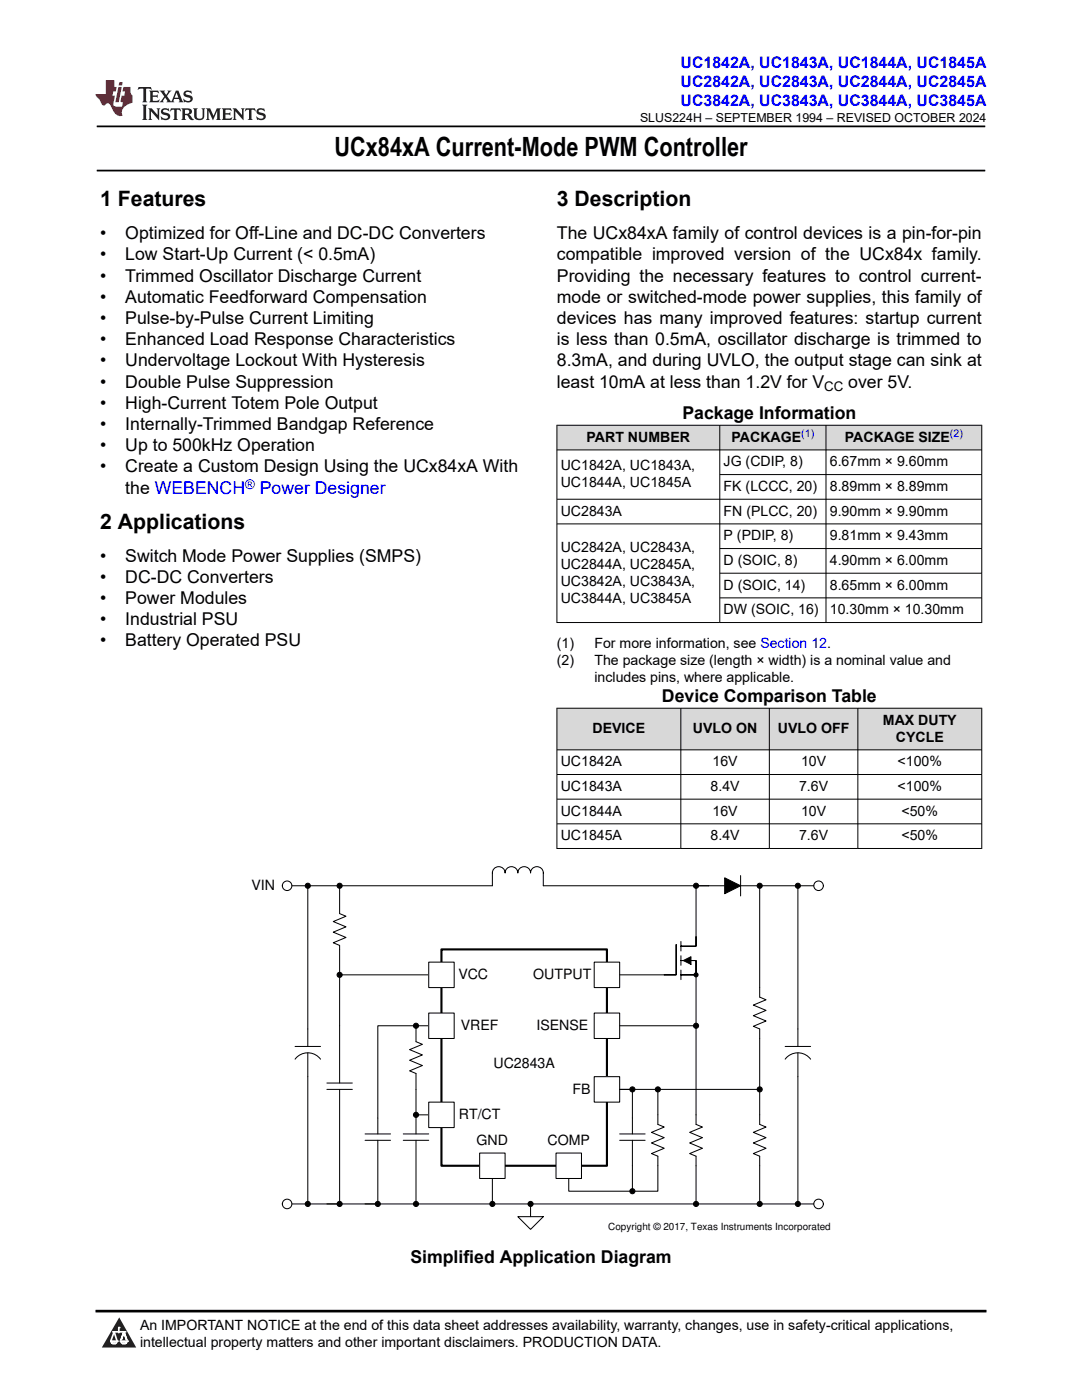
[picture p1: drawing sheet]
<svg xmlns="http://www.w3.org/2000/svg" width="216mm" height="279mm" viewBox="0 0 216 279" stroke-linecap="round" stroke-linejoin="round" font-family="sans-serif">
<defs><g id="words">
<text font-size="5.3" x="66.7" y="31.2">UCx84xA Current-Mode PWM Controller</text>
<g font-size="4.2">
<text x="20" y="41.2">1 Features</text>
<text x="111.1" y="41.2">3 Description</text>
<text x="20" y="105.5">2 Applications</text>
</g>
<g font-size="3.5">
<text x="20" y="47.7">•</text>
<text x="25" y="47.7">Optimized for Off-Line and DC-DC Converters</text>
<text x="111.1" y="47.7">The UCx84xA family of control devices is a pin-for-pin</text>
<text x="20" y="52">•</text>
<text x="25" y="52">Low Start-Up Current (&lt; 0.5mA)</text>
<text x="111.1" y="52">compatible improved version of the UCx84x family.</text>
<text x="20" y="56.2">•</text>
<text x="25" y="56.2">Trimmed Oscillator Discharge Current</text>
<text x="111.1" y="56.2">Providing the necessary features to control current-</text>
<text x="20" y="60.4">•</text>
<text x="20" y="64.7">•</text>
<text x="25" y="60.4">Automatic Feedforward Compensation</text>
<text x="25" y="64.7">Pulse-by-Pulse Current Limiting</text>
<text x="111.1" y="64.7">devices has many improved features: startup current</text>
<text x="111.1" y="60.4">mode or switched-mode power supplies, this family of</text>
<text x="20" y="68.9">•</text>
<text x="25" y="68.9">Enhanced Load Response Characteristics</text>
<text x="111.1" y="68.9">is less than 0.5mA, oscillator discharge is trimmed to</text>
<text x="20" y="73.1">•</text>
<text x="20" y="77.4">•</text>
<text x="25" y="73.1">Undervoltage Lockout With Hysteresis</text>
<text x="25" y="77.4">Double Pulse Suppression</text>
<text x="111.1" y="77.4">least 10mA at less than 1.2V for V</text>
<text x="111.1" y="73.1">8.3mA, and during UVLO, the output stage can sink at</text>
<text x="169.3" y="77.4">over 5V.</text>
<text x="20" y="81.6">•</text>
<text x="25" y="81.6">High-Current Totem Pole Output</text>
<text x="136.2" y="83.7">Package Information</text>
<text x="20" y="85.8">•</text>
<text x="25" y="85.8">Internally-Trimmed Bandgap Reference</text>
<text x="20" y="90.1">•</text>
<text x="20" y="94.3">•</text>
<text x="25" y="90.1">Up to 500kHz Operation</text>
<text x="25" y="94.3">Create a Custom Design Using the UCx84xA With</text>
<text x="25" y="98.5">the WEBENCH</text>
<text x="20" y="112.1">•</text>
<text x="25" y="112.1">Switch Mode Power Supplies (SMPS)</text>
<text x="20" y="116.3">•</text>
<text x="25" y="116.3">DC-DC Converters</text>
<text x="20" y="120.5">•</text>
<text x="20" y="124.8">•</text>
<text x="25" y="120.5">Power Modules</text>
<text x="25" y="124.8">Industrial PSU</text>
<text x="20" y="129">•</text>
<text x="25" y="129">Battery Operated PSU</text>
<text x="132.1" y="140.2">Device Comparison Table</text>
<text x="81.9" y="252">Simplified Application Diagram</text>
</g>
<text font-size="3.5" fill="#00f" x="51.8" y="98.5">Power Designer</text>
<g font-size="3.2" fill="#00f">
<text x="135.8" y="13.5">UC1842A, UC1843A, UC1844A, UC1845A</text>
<text x="135.8" y="17.3">UC2842A, UC2843A, UC2844A, UC2845A</text>
<text x="135.8" y="21.1">UC3842A, UC3843A, UC3844A, UC3845A</text>
</g>
<g font-size="2.8">
<text x="117.1" y="88.1">PART NUMBER</text>
<text x="146" y="88.1">PACKAGE</text>
<text x="168.6" y="88.1">PACKAGE SIZE</text>
<text x="111.9" y="93.8">UC1842A, UC1843A,</text>
<text x="144.4" y="93.1">JG (CDIP, 8)</text>
<text x="165.6" y="93.1">6.67mm × 9.60mm</text>
<text x="111.9" y="97.2">UC1844A, UC1845A</text>
<text x="144.4" y="98">FK (LCCC, 20)</text>
<text x="165.6" y="98">8.89mm × 8.89mm</text>
<text x="111.9" y="102.9">UC2843A</text>
<text x="144.4" y="102.9">FN (PLCC, 20)</text>
<text x="144.4" y="107.8">P (PDIP, 8)</text>
<text x="165.6" y="102.9">9.90mm × 9.90mm</text>
<text x="165.6" y="107.8">9.81mm × 9.43mm</text>
<text x="111.9" y="110.1">UC2842A, UC2843A,</text>
<text x="111.9" y="113.5">UC2844A, UC2845A,</text>
<text x="144.4" y="112.7">D (SOIC, 8)</text>
<text x="165.6" y="112.7">4.90mm × 6.00mm</text>
<text x="111.9" y="116.9">UC3842A, UC3843A,</text>
<text x="144.4" y="117.7">D (SOIC, 14)</text>
<text x="165.6" y="117.7">8.65mm × 6.00mm</text>
<text x="111.9" y="120.3">UC3844A, UC3845A</text>
<text x="144.4" y="122.6">DW (SOIC, 16)</text>
<text x="165.6" y="122.6">10.30mm × 10.30mm</text>
<text x="111.1" y="129.4">(1)</text>
<text x="118.6" y="129.4">For more information, see Section 12.</text>
<text x="111.1" y="132.8">(2)</text>
<text x="118.6" y="132.8">The package size (length × width) is a nominal value and</text>
<text x="118.6" y="136.2">includes pins, where applicable.</text>
<text x="118.2" y="146.3">DEVICE</text>
<text x="138.3" y="146.3">UVLO ON</text>
<text x="155.2" y="146.3">UVLO OFF</text>
<text x="176.2" y="144.6">MAX DUTY</text>
<text x="178.8" y="148">CYCLE</text>
<text x="111.9" y="152.9">UC1842A</text>
<text x="142.2" y="152.9">16V</text>
<text x="159.8" y="152.9">10V</text>
<text x="179.1" y="152.9">&lt;100%</text>
<text x="111.9" y="157.8">UC1843A</text>
<text x="141.8" y="157.8">8.4V</text>
<text x="159.4" y="157.8">7.6V</text>
<text x="179.1" y="157.8">&lt;100%</text>
<text x="111.9" y="162.8">UC1844A</text>
<text x="111.9" y="167.7">UC1845A</text>
<text x="141.8" y="167.7">8.4V</text>
<text x="142.2" y="162.8">16V</text>
<text x="159.4" y="167.7">7.6V</text>
<text x="159.8" y="162.8">10V</text>
<text x="179.9" y="162.8">&lt;50%</text>
<text x="179.9" y="167.7">&lt;50%</text>
<text x="50.2" y="177.6">VIN</text>
<text x="91.5" y="195.4">VCC</text>
<text x="106.4" y="195.4">OUTPUT</text>
<text x="91.9" y="205.6">VREF</text>
<text x="107" y="205.6">ISENSE</text>
<text x="98.5" y="213.2">UC2843A</text>
<text x="114.2" y="218.3">FB</text>
<text x="91.6" y="223.3">RT/CT</text>
<text x="95.1" y="228.4">GND</text>
<text x="109.3" y="228.4">COMP</text>
<text x="27.9" y="265.5">An IMPORTANT NOTICE at the end of this data sheet addresses availability, warranty, changes, use in safety-critical applications,</text>
<text x="27.9" y="268.9">intellectual property matters and other important disclaimers. PRODUCTION DATA.</text>
</g>
<text font-size="2.6" x="164.5" y="78.1">CC</text>
<text font-size="2.6" fill="#00f" x="48.9" y="97.7">®</text>
<text font-size="2.5" x="127.7" y="24.3">SLUS224H – SEPTEMBER 1994 – REVISED OCTOBER 2024</text>
<g font-size="2.1" fill="#00f">
<text x="159.9" y="87.2">(1)</text>
<text x="189.5" y="87.2">(2)</text>
</g>
<text font-size="2" x="121.4" y="245.6">Copyright © 2017, Texas Instruments Incorporated</text>
</g></defs>
<path d="M19.3 25.2h177.3M19.3 34h177.3" fill="none" stroke="#000" stroke-width=".35"/>
<g fill="#d8d8d8">
<path d="M111.1 84.9h84.8v4.9h-84.8z" fill-rule="evenodd"/>
<path d="M111.2 84.9h32.4v4.8h-32.4z" fill-rule="evenodd"/>
<path d="M143.7 84.9h21.1v4.8h-21.1z" fill-rule="evenodd"/>
<path d="M164.9 84.9h30.9v4.8h-30.9z" fill-rule="evenodd"/>
</g>
<g fill="none" stroke="#000" stroke-width=".2">
<path d="M111.1 84.9h84.9M111.1 89.8h84.9M111.1 99.6h84.9M111.1 84.8v39.5M143.6 84.8v39.5M143.6 94.7h52.4M164.8 84.8v39.5M195.9 84.8v39.5M111.1 104.6h84.9M143.6 109.5h52.4M143.6 114.4h52.4M143.6 119.3h52.4"/>
<path d="M111.1 124.2h84.9"/>
</g>
<g fill="#d8d8d8">
<path d="M111.1 141.3h84.8v8.3h-84.8z" fill-rule="evenodd"/>
<path d="M111.2 141.4h24.6v8.2h-24.6z" fill-rule="evenodd"/>
<path d="M135.9 141.4h17.6v8.2h-17.6z" fill-rule="evenodd"/>
<path d="M153.6 141.4h17.5v8.2h-17.5z" fill-rule="evenodd"/>
<path d="M171.2 141.4h24.6v8.2h-24.6z" fill-rule="evenodd"/>
</g>
<g fill="none" stroke="#000" stroke-width=".2">
<path d="M111.1 141.3h84.9M111.1 149.6h84.9M111.1 154.6h84.9M111.1 159.5h84.9M111.1 141.3v28.1M135.9 141.3v28.1M153.5 141.3v28.1M171.2 141.3v28.1M195.9 141.3v28.1M67.8 176.8v5.5l1.2 .6-2.5 1 2.5 1.1-2.5 1 2.5 1.1-2.5 1 1.3 .6v.8M111.1 164.4h84.9M111.1 169.3h84.9"/>
<path d="M58.9 211.4a3.2 3.2 0 0 1 5.1 0M58.9 208.8h5.1M61.4 205.3v3.5M61.4 210.1v4.8M65.2 217.4h5.1M65.2 216.1h5.1M67.8 204.7v11.4M67.8 217.4v22.9M83 204.7v3.2l1.3 .5-2.6 1.1 2.6 1-2.6 1.1 2.6 1.1-2.6 1 1.3 .5v3.2M72.8 227.6h5.1M72.8 226.3h5.1M75.4 223.1v3.2"/>
<path d="M75.4 227.6v12.7M80.5 227.6h5M80.5 226.3h5M83 222.5v3.8M83 227.6v12.7"/>
<circle cx="67.8" cy="194.6" r=".51"/>
</g>
<path d="M88.1 189.5h33v43.2h-33z" fill="none" stroke="#000" stroke-width=".42"/>
<circle cx="67.8" cy="194.6" r=".51" fill="#000"/>
<path d="M95.7 230.1h5.1v5.1h-5.1z" fill-rule="evenodd" fill="#fff"/>
<path d="M95.7 230.1h5.1v5.1h-5.1z" fill="none" stroke="#000" stroke-width=".2"/>
<path d="M110.9 230.1h5.1v5.1h-5.1z" fill-rule="evenodd" fill="#fff"/>
<path d="M110.9 230.1h5.1v5.1h-5.1z" fill="none" stroke="#000" stroke-width=".2"/>
<path d="M118.6 192h5v5.1h-5z" fill-rule="evenodd" fill="#fff"/>
<path d="M118.6 192h5v5.1h-5z" fill="none" stroke="#000" stroke-width=".2"/>
<path d="M118.6 202.2h5v5.1h-5z" fill-rule="evenodd" fill="#fff"/>
<path d="M118.6 202.2h5v5.1h-5z" fill="none" stroke="#000" stroke-width=".2"/>
<path d="M118.6 214.9h5v5.1h-5z" fill-rule="evenodd" fill="#fff"/>
<path d="M67.8 176.8h30.4v-2.6a1.27 1.27 0 0 1 1.3-1.2 1.27 1.27 0 0 1 1.3 1.2 1.27 1.27 0 0 1 1.3-1.2 1.27 1.27 0 0 1 1.2 1.2 1.27 1.27 0 0 1 1.3-1.2 1.27 1.27 0 0 1 1.3 1.2 1.27 1.27 0 0 1 1.2-1.2 1.27 1.27 0 0 1 1.3 1.2v2.6M67.8 189.5v5.1h17.7M67.8 194.6v10.1M118.6 214.9h5v5.1h-5z" fill="none" stroke="#000" stroke-width=".2"/>
<circle cx="57.3" cy="176.8" r=".95" fill="#fff"/>
<g fill="none" stroke="#000" stroke-width=".2">
<path d="M58.2 176.8h9.6M61.4 176.8v28.5M61.4 214.9v25.4h6.4M83 217.4v5.1h2.5M85.5 204.7h-10.1v18.4M65.2 240.3h17.8"/>
<circle cx="57.3" cy="176.8" r=".95"/>
<circle cx="61.4" cy="176.8" r=".51"/>
<circle cx="67.8" cy="176.8" r=".51"/>
<circle cx="83" cy="204.7" r=".51"/>
<circle cx="83" cy="222.5" r=".51"/>
<circle cx="67.8" cy="240.3" r=".51"/>
<circle cx="75.4" cy="240.3" r=".51"/>
<circle cx="83" cy="240.3" r=".51"/>
</g>
<g fill="#000">
<circle cx="61.4" cy="176.8" r=".51"/>
<circle cx="67.8" cy="176.8" r=".51"/>
<circle cx="83" cy="204.7" r=".51"/>
<circle cx="83" cy="222.5" r=".51"/>
<circle cx="67.8" cy="240.3" r=".51"/>
<circle cx="75.4" cy="240.3" r=".51"/>
<circle cx="83" cy="240.3" r=".51"/>
</g>
<path d="M85.5 192h5.1v5.1h-5.1z" fill-rule="evenodd" fill="#fff"/>
<path d="M85.5 192h5.1v5.1h-5.1z" fill="none" stroke="#000" stroke-width=".2"/>
<path d="M85.5 202.2h5.1v5.1h-5.1z" fill-rule="evenodd" fill="#fff"/>
<path d="M85.5 202.2h5.1v5.1h-5.1z" fill="none" stroke="#000" stroke-width=".2"/>
<path d="M85.5 220h5.1v5h-5.1z" fill-rule="evenodd" fill="#fff"/>
<g fill="none" stroke="#000" stroke-width=".2">
<path d="M108.4 176.8h43.2v22.2l1.3 .5-2.6 1.1 2.6 1-2.6 1.1 2.6 1.1-2.6 1 1.3 .5v19.1l1.3 .5-2.6 1.1 2.6 1-2.6 1.1 2.6 1.1-2.6 1 1.3 .5v9.6h-12.7M141.4 176.8h-2.5v12h-3M144.6 175.2l3.2 1.6-3.2 1.6zM147.8 174.7v4.1M134.9 188.5v6.1h-11.3M135.9 191.7h3v2.9h-3M135.9 187.9v1.9M135.9 190.7v1.9M135.9 193.6v1.9M136.3 191.7l1.6-.8v1.6zM138.9 194.6v29.8l1.3 .5-2.6 1.1 2.6 1-2.6 1.1 2.6 1.1-2.6 1 1.3 .5v9.6h-40.7M85.5 220h5.1v5h-5.1z"/>
<path d="M123.6 204.7h15.3M131.3 217.4h20.3M156.7 211.4a3.2 3.2 0 0 1 5 0M156.7 208.8h5M159.2 205.3v3.5M159.2 210.1v4.8M98.2 235.2v5.1h-15.2M123.6 227.6h5.1M123.6 226.3h5.1M126.2 226.3v-8.9h-2.6h7.7v7l1.2 .5-2.5 1.1 2.5 1-2.5 1.1 2.5 1.1-2.5 1 1.3 .5v7h-5.1M126.2 227.6v10.1h-12.7v-2.5M103.3 242.8h5.1l-2.5 2.6z"/>
<path d="M105.9 240.3v2.5"/>
<circle cx="138.9" cy="176.8" r=".51"/>
<circle cx="151.6" cy="176.8" r=".51"/>
<circle cx="126.2" cy="217.4" r=".51"/>
<circle cx="131.3" cy="217.4" r=".51"/>
<circle cx="138.9" cy="204.7" r=".51"/>
<circle cx="151.6" cy="217.4" r=".51"/>
<circle cx="126.2" cy="237.7" r=".51"/>
<circle cx="98.2" cy="240.3" r=".51"/>
<circle cx="105.9" cy="240.3" r=".51"/>
<circle cx="138.9" cy="240.3" r=".51"/>
</g>
<g fill="#000">
<path d="M136.3 191.7l1.6-.8v1.6z"/>
<path d="M144.6 175.2l3.2 1.6-3.2 1.6z" fill-rule="evenodd"/>
<circle cx="138.9" cy="176.8" r=".51"/>
<circle cx="151.6" cy="176.8" r=".51"/>
<circle cx="138.9" cy="194.6" r=".51"/>
<circle cx="126.2" cy="217.4" r=".51"/>
<circle cx="131.3" cy="217.4" r=".51"/>
<circle cx="138.9" cy="204.7" r=".51"/>
<circle cx="151.6" cy="217.4" r=".51"/>
<circle cx="126.2" cy="237.7" r=".51"/>
<circle cx="98.2" cy="240.3" r=".51"/>
<circle cx="105.9" cy="240.3" r=".51"/>
<circle cx="138.9" cy="240.3" r=".51"/>
</g>
<circle cx="163.3" cy="176.8" r=".95" fill="#fff"/>
<g fill="none" stroke="#000" stroke-width=".2">
<path d="M151.6 176.8h10.8M159.2 176.8v28.5M159.2 214.9v25.4h-7.6"/>
<circle cx="163.3" cy="176.8" r=".95"/>
<circle cx="151.6" cy="240.3" r=".51"/>
</g>
<circle cx="151.6" cy="240.3" r=".51" fill="#000"/>
<circle cx="163.3" cy="240.3" r=".95" fill="#fff"/>
<g fill="none" stroke="#000" stroke-width=".2">
<path d="M159.2 240.3h3.2"/>
<circle cx="159.2" cy="176.8" r=".51"/>
<circle cx="159.2" cy="240.3" r=".51"/>
<circle cx="163.3" cy="240.3" r=".95"/>
</g>
<g fill="#000">
<circle cx="159.2" cy="176.8" r=".51"/>
<circle cx="159.2" cy="240.3" r=".51"/>
</g>
<circle cx="57.3" cy="240.3" r=".95" fill="#fff"/>
<g fill="none" stroke="#000" stroke-width=".2">
<path d="M58.2 240.3h3.2"/>
<circle cx="57.3" cy="240.3" r=".95"/>
<circle cx="61.4" cy="240.3" r=".51"/>
</g>
<circle cx="61.4" cy="240.3" r=".51" fill="#000"/>
<path d="M0 0h215.9v23.8h-215.9z" fill-rule="evenodd" fill="#fff"/>
<path d="M27.7 17.4l-.2 .6 .5-.3h.6v.2v2.1l-.2 .4h1l-.2-.4v-2.1v-.2h.5l.5 .3-.1-.6zM29.8 18.1l.2 .4v1.5l-.2 .4h1.9l.1-.6a1.08 1.08 0 0 1-1.3 .2v-.7h.6l.4 .2v-.6l-.4 .2h-.6v-.6l.2-.1a1 1 0 0 1 1 .2l-.1-.5zM31.8 18.1l1 1.1-1 1.2h.9l-.2-.2 .4-.7 .5 .7-.2 .2h1.6l-.2-.2 .1-.4h1l.1 .4-.1 .2h.9l-.2-.3-.8-2h-.5l-1 2.2-.8-1.1 .9-1.1h-.8l.2 .2-.5 .7-.3-.7 .1-.2zM35.2 18.5l.4 1h-.8zM36.8 18.2a.65 .65 0 0 0-.2 .8 .65 .65 0 0 0 .6 .4l.7 .2 .1 .2a.79 .79 0 0 1-.7 .4 .79 .79 0 0 1-.7-.5l.1 .7 .2-.1a.93 .93 0 0 0 1.1 .1 .93 .93 0 0 0 .4-1 1.46 1.46 0 0 0-1.2-.6l-.1-.3a1.09 1.09 0 0 1 1.2 .2l-.2-.6-.1 .1-.6-.2zM28.4 20.9l.2 .4v2.3l-.2 .3h1l-.2-.3v-2.3l.2-.4zM29.6 21.6l.2 .4v1.6l-.2 .3h.8l-.3-.3v-1.4l1.7 1.8v-2l.2-.4h-.8l.2 .2 .1 1.1-1.2-1.3zM32.3 21.8a.65 .65 0 0 0-.2 .7 .65 .65 0 0 0 .7 .4l.6 .2 .1 .2a.79 .79 0 0 1-.7 .4 .79 .79 0 0 1-.7-.5l.1 .7 .2-.1a.93 .93 0 0 0 1.1 .1 .93 .93 0 0 0 .4-.9 1.46 1.46 0 0 0-1.2-.6l-.1-.4a1.09 1.09 0 0 1 1.2 .2l-.2-.6-.1 .1-.6-.1zM34.1 21.6l-.1 .7a.63 .63 0 0 1 .7-.4l.1 1.7-.3 .3h1l-.2-.3v-1.7a.66 .66 0 0 1 .8 .4l-.1-.7zM36.2 21.6l.2 .4v1.6l-.2 .3h.9l-.2-.2v-.7h.5l.1 .2a.79 .79 0 0 0 1.2 .6l-1-.9a.61 .61 0 0 0 .6-.6 .61 .61 0 0 0-.5-.6zM36.9 21.9h.2a.47 .47 0 0 1 .5 .1 .47 .47 0 0 1 .1 .5l-.2 .2h-.6zM38.5 21.6l.2 .2a2.27 2.27 0 0 0 .4 2 1.04 1.04 0 0 0 1.7-.7v-1.3l.2-.2h-.8l.2 .4v1.1a.6 .6 0 0 1-.6 .6 .6 .6 0 0 1-.6-.6v-1.1l.3-.4zM41.1 21.6l.2 .4v1.6l-.2 .3h.7l-.2-.3v-1.5l.9 1.9 .8-1.9v1.5l-.2 .3h1l-.3-.3v-1.6l.3-.4h-.8l-.7 1.5-.7-1.5zM44.3 21.6l.2 .4v1.6l-.2 .3h1.9l.1-.5a1.09 1.09 0 0 1-1.3 .1v-.6h.6l.4 .1v-.6l-.4 .2h-.6v-.6l.2-.1a1.01 1.01 0 0 1 1 .3l-.1-.6zM46.4 21.6l.3 .4v1.6l-.3 .3h.8l-.2-.3v-1.4l1.6 1.8v-2l.2-.4h-.7l.2 .2v1.1l-1.2-1.3zM49 21.6l-.1 .7a.63 .63 0 0 1 .8-.4v1.7l-.3 .3h1l-.2-.3v-1.7a.66 .66 0 0 1 .8 .4l-.1-.7zM51.4 21.8a.65 .65 0 0 0-.2 .7 .65 .65 0 0 0 .6 .4l.6 .2 .2 .2a.79 .79 0 0 1-.8 .4 .79 .79 0 0 1-.6-.5l.1 .7 .2-.1a.93 .93 0 0 0 1 .1 .93 .93 0 0 0 .5-.9 1.46 1.46 0 0 0-1.3-.6l-.1-.4a1.09 1.09 0 0 1 1.3 .2l-.2-.6-.2 .1-.5-.1z" fill="#231f20"/>
<path d="M21.1 16v2.8h-2.1l.1 .3 .9 1a.95 .95 0 0 0 .9 .9 .59 .59 0 0 1 .6-.4 .59 .59 0 0 1 .5 .4l.4 .8a1.59 1.59 0 0 0 2.1 1.3 1.61 1.61 0 0 1 1-2.2l1-.4-.1-1.5a1.59 1.59 0 0 1-.4-1.6h-1.4l-.2 .9h.5l-.1 .8h-.5l-.2 1v.2l.4 .1-.2 .9h-.6a.73 .73 0 0 1-1.1-.7l.3-1.5h-.5l.2-.8h.5l.2-.9h-.5v-1.4zM23.6 17.4l-.6 3h.7l.6-3zM23.8 16.4l-.1 .7h.7l.1-.7z" fill="#ed1c24"/>
<path d="M0 261.4h215.9v18h-215.9z" fill-rule="evenodd" fill="#fff"/>
<path d="M23.8 262.9l3.4 6h-6.9z" fill="#231f20"/>
<path d="M22.1 267.7h1.3l-.4 .5h-.3a.55 .55 0 0 1-.6-.5z" fill-rule="evenodd" fill="#fff"/>
<path d="M22.1 267.7h1.3l-.4 .5h-.3a.55 .55 0 0 1-.6-.5z" fill="none" stroke="#231f20" stroke-width=".34"/>
<path d="M22.1 267.7h1.3l-.4 .5h-.5zM23.7 265.9h.1M23.7 264.9v1z" fill="none" stroke="#fff" stroke-width=".34"/>
<circle cx="23.7" cy="264.9" r=".17" fill="#fff"/>
<path d="M22.6 265.8h.1M22.6 265.8h2.3z" fill="none" stroke="#fff" stroke-width=".34"/>
<circle cx="24.9" cy="265.8" r=".17" fill="#fff"/>
<path d="M24 267.7h.1" fill="none" stroke="#fff" stroke-width=".34"/>
<path d="M24.7 265.8l-.7 1.9z" fill="#fff"/>
<path d="M24.7 265.8l-.7 1.9z" fill="none" stroke="#fff" stroke-width=".34"/>
<path d="M24.7 265.8l.7 1.9z" fill="#fff"/>
<path d="M24.7 265.8l.7 1.9zM25.3 267.7h.1" fill="none" stroke="#fff" stroke-width=".34"/>
<circle cx="22.1" cy="267.7" r=".17" fill="#fff"/>
<path d="M22.8 265.8l-.7 1.9zM22.8 265.8l.6 1.9z" fill="none" stroke="#fff" stroke-width=".34"/>
<circle cx="23.4" cy="267.7" r=".17" fill="#fff"/>
<path d="M24.1 267.7h1.3a.65 .65 0 0 1-.6 .5 .65 .65 0 0 1-.7-.5z" fill-rule="evenodd" fill="#fff"/>
<path d="M24.1 267.7h1.3a.65 .65 0 0 1-.6 .5 .65 .65 0 0 1-.7-.5z" fill="none" stroke="#231f20" stroke-width=".34"/>
<path d="M24 267.7h.1M24.1 267.7h1.3l-.4 .5h-.5z" fill="none" stroke="#fff" stroke-width=".34"/>
<circle cx="25.4" cy="267.7" r=".17" fill="#fff"/>
<path d="M19 261.7h177.8" fill="none" stroke="#000" stroke-width=".53"/>
<use href="#words"/>
</svg>
